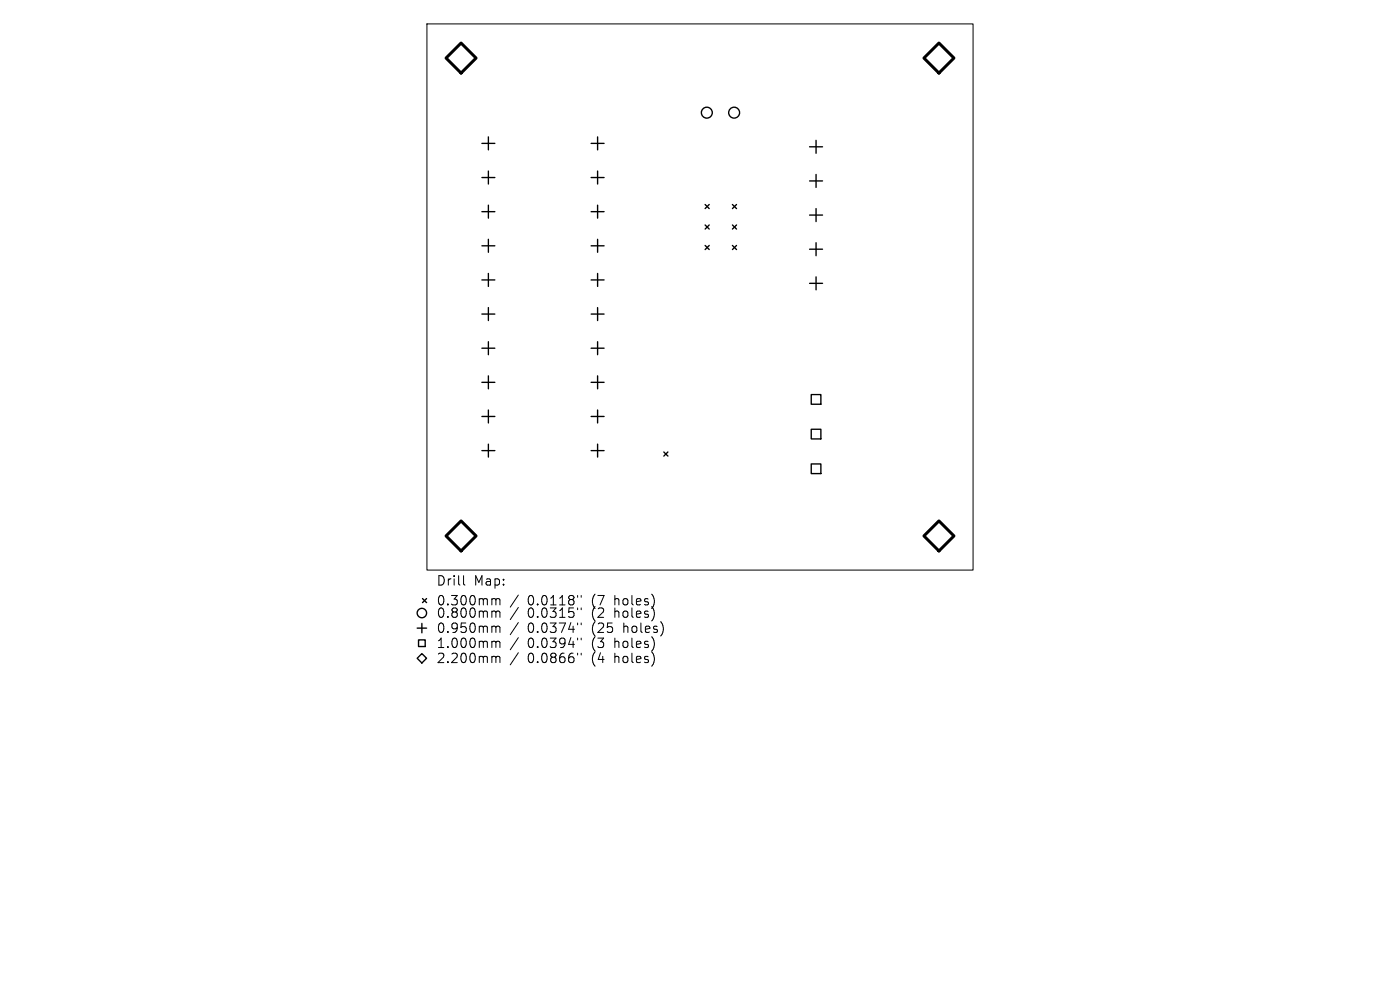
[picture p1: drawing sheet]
<svg xmlns="http://www.w3.org/2000/svg" width="297mm" height="210mm" viewBox="0 0 297 210" stroke-linecap="round" stroke-linejoin="round" font-family="sans-serif">
<defs><g id="words">
<g font-size="2.8">
<text x="92.5" y="124.5">Drill</text>
<text x="100.5" y="124.5">Map:</text>
<text x="92.5" y="128.7">0.300mm</text>
<text x="92.5" y="131.3">0.800mm</text>
<text x="111.9" y="128.7">0.0118&quot;</text>
<text x="111.9" y="131.3">0.0315&quot;</text>
<text x="125.7" y="128.7">(7</text>
<text x="125.7" y="131.3">(2</text>
<text x="130.6" y="128.7">holes)</text>
<text x="130.6" y="131.3">holes)</text>
<text x="92.5" y="134.5">0.950mm</text>
<text x="92.5" y="137.7">1.000mm</text>
<text x="111.9" y="134.5">0.0374&quot;</text>
<text x="111.9" y="137.7">0.0394&quot;</text>
<text x="125.7" y="134.5">(25</text>
<text x="125.7" y="137.7">(3</text>
<text x="130.6" y="137.7">holes)</text>
<text x="132.5" y="134.5">holes)</text>
<text x="92.5" y="140.9">2.200mm</text>
<text x="111.9" y="140.9">0.0866&quot;</text>
<text x="125.7" y="140.9">(4</text>
<text x="130.6" y="140.9">holes)</text>
</g>
</g></defs>
<g fill="none" stroke="#000" stroke-width=".21">
<path d="M90.6 5.1h115.8v115.8h-115.8zM98.3 122.1v1.7l.3 .3M104.6 127h.3l.3 .3M104.6 129.6h.3l.3 .3M104.6 132.8h.3l.3 .3M104.6 136h.3l.3 .3M104.6 139.2h.3l.3 .3M105.2 127.3l.3-.3 .5 .1 .1 1.2M105.2 127.3v1M105.2 129.9v1.1M105.2 133.1v1.1M105.2 136.3v1.1"/>
<path d="M105.2 139.5v1.1M105.2 129.9l.3-.3 .5 .1 .1 1.3M105.2 133.1l.3-.3 .5 .1 .1 1.3M105.2 136.3l.3-.3 .5 .1 .1 1.3M105.2 139.5l.3-.3 .5 .1 .1 1.3M110 126.2l-1.8 2.6M110 128.9l-1.8 2.5M110 132.1l-1.8 2.5M110 135.3l-1.8 2.5M110 138.5l-1.8 2.5M122.5 126.3v.4M122.5 129v.3"/>
<path d="M122.5 132.2v.3M122.5 135.4v.3M122.5 138.6v.3M123.3 126.3v.4M123.3 129v.3M123.3 132.2v.3M123.3 135.4v.3M123.3 138.6v.3"/>
</g>
<g fill="none" stroke="#000" stroke-width=".29">
<path d="M102.2 30.4h2.8M102.2 37.7h2.8M103.6 29v2.8M103.6 36.3v2.7M125.4 30.4h2.8M125.4 37.7h2.8M126.8 29v2.8M126.8 36.3v2.7M171.7 31.1h2.8M171.7 38.4h2.8M173.1 29.8v2.7M173.1 37v2.8"/>
<path d="M102.2 44.9h2.8M102.2 52.1h2.8M102.2 59.4h2.8M103.6 43.5v2.8M103.6 50.8v2.7M103.6 58v2.8M125.4 44.9h2.8M125.4 52.1h2.8M125.4 59.4h2.8M126.8 43.5v2.8M126.8 50.8v2.7M126.8 58v2.8"/>
<path d="M149.6 43.4l.9 .8M149.6 47.7l.9 .9M149.6 52.1l.9 .8M150.5 43.4l-.9 .8M150.5 47.7l-.9 .9M150.5 52.1l-.9 .8M155.4 43.4l.8 .8M155.4 47.7l.8 .9M155.4 52.1l.8 .8M156.2 43.4l-.8 .8M156.2 47.7l-.8 .9M156.2 52.1l-.8 .8"/>
<path d="M171.7 45.6h2.8M171.7 52.9h2.8M173.1 44.2v2.8M173.1 51.5v2.7M173.1 58.7v2.8M102.2 66.6h2.8M102.2 73.9h2.8M103.6 65.2v2.8M103.6 72.5v2.7M103.6 79.7v2.8M125.4 66.6h2.8M125.4 73.9h2.8"/>
<path d="M126.8 65.2v2.8M126.8 72.5v2.7M126.8 79.7v2.8M171.7 60.1h2.8M102.2 81.1h2.8M102.2 88.3h2.8M102.2 95.6h2.8M103.6 87v2.7M103.6 94.2v2.8M125.4 81.1h2.8M125.4 88.3h2.8M125.4 95.6h2.8"/>
<path d="M126.8 87v2.7M126.8 94.2v2.8M140.8 95.9l.9 .8M141.7 95.9l-.9 .8M172.1 83.7h2v2h-2zM172.1 91.1h2v2h-2zM172.1 98.4h2v2.1h-2zM88.5 139.6l1-1 1 1-1 1zM88.5 133.2h2M88.8 135.7h1.4v1.5h-1.4zM89.5 132.2v2M89.6 127l.9 .8"/>
<path d="M90.5 127l-.9 .8"/>
<circle cx="149.9" cy="23.9" r="1.16"/>
<circle cx="155.7" cy="23.9" r="1.16"/>
<circle cx="89.5" cy="130" r="1"/>
</g>
<path d="M94.6 12.3l3.2-3.2 3.2 3.2-3.2 3.2zM196 12.3l3.2-3.2 3.2 3.2-3.2 3.2zM94.6 113.7l3.2-3.2 3.2 3.2-3.2 3.2zM196 113.7l3.2-3.2 3.2 3.2-3.2 3.2z" fill="none" stroke="#000" stroke-width=".64"/>
<use href="#words"/>
</svg>
